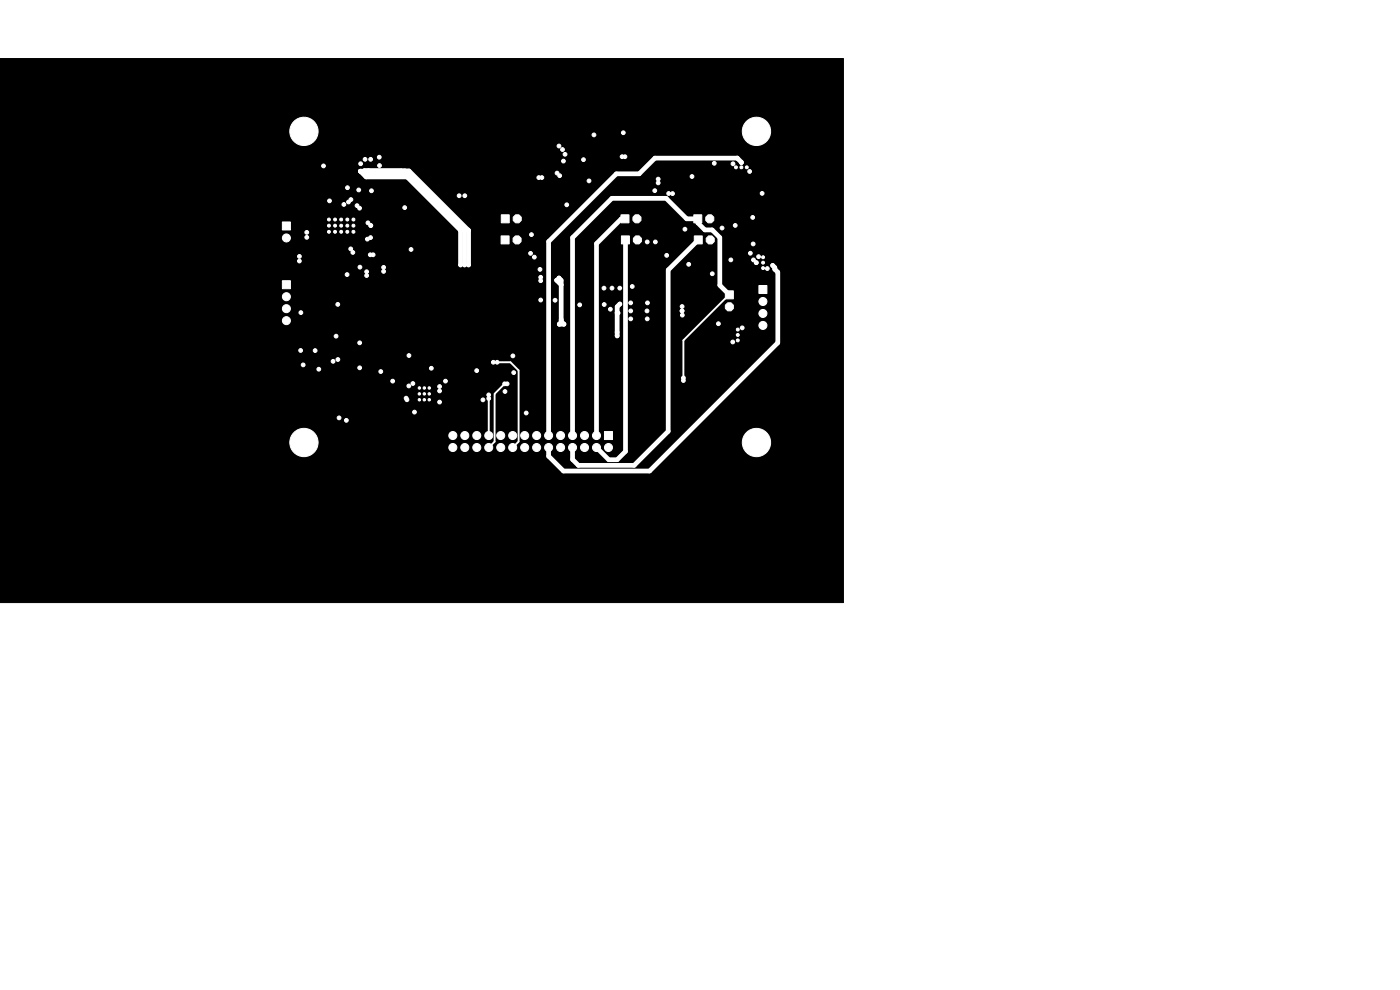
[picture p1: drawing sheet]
<svg xmlns="http://www.w3.org/2000/svg" width="297mm" height="210mm" viewBox="0 0 297 210" stroke-linecap="round" stroke-linejoin="round" font-family="sans-serif">
<path d="M-.1 12.4h179v115.4h-179z" fill="#000" stroke="#000" stroke-width=".21"/>
<g fill="#fff" stroke="#fff" stroke-width=".21">
<path d="M106.3 50.1h1.7v1.6h-1.7z"/>
<path d="M106.4 45.6h1.6v1.7h-1.6z"/>
<path d="M153.9 61.7h1.7v1.7h-1.7z"/>
<path d="M147.3 50.1h1.7v1.6h-1.7z"/>
<path d="M59.9 47.1h1.7v1.7h-1.7z"/>
<path d="M161 60.6h1.7v1.7h-1.7z"/>
<path d="M128.2 91.5h1.7v1.7h-1.7z"/>
<path d="M131.7 45.6h1.7v1.7h-1.7z"/>
<path d="M59.9 59.5h1.7v1.7h-1.7z"/>
<path d="M147.2 45.6h1.7v1.7h-1.7z"/>
<path d="M131.8 50.1h1.7v1.6h-1.7z"/>
<circle cx="156.5" cy="69.9" r=".32"/>
<circle cx="156.5" cy="71.1" r=".32"/>
<circle cx="156.5" cy="72.2" r=".32"/>
<circle cx="109.7" cy="50.9" r=".91"/>
<circle cx="109.7" cy="46.4" r=".91"/>
<circle cx="154.7" cy="65.1" r=".91"/>
<circle cx="150.7" cy="50.9" r=".91"/>
<circle cx="62.2" cy="27.9" r=".4"/>
<circle cx="62.9" cy="26.3" r=".4"/>
<circle cx="62.9" cy="29.5" r=".4"/>
<circle cx="64.5" cy="25.6" r=".4"/>
<circle cx="64.5" cy="27.9" r="3"/>
<circle cx="64.5" cy="30.1" r=".4"/>
<circle cx="66.1" cy="26.3" r=".4"/>
<circle cx="66.1" cy="29.5" r=".4"/>
<circle cx="66.7" cy="27.9" r=".4"/>
<circle cx="60.8" cy="50.5" r=".85"/>
<circle cx="158.2" cy="27.9" r=".4"/>
<circle cx="158.9" cy="26.3" r=".4"/>
<circle cx="158.9" cy="29.5" r=".4"/>
<circle cx="160.5" cy="25.6" r=".4"/>
<circle cx="160.5" cy="27.9" r="3"/>
<circle cx="160.5" cy="30.1" r=".4"/>
<circle cx="162.1" cy="26.3" r=".4"/>
<circle cx="162.1" cy="29.5" r=".4"/>
<circle cx="162.7" cy="27.9" r=".4"/>
<circle cx="161.8" cy="64" r=".85"/>
<circle cx="161.8" cy="66.5" r=".85"/>
<circle cx="161.8" cy="69" r=".85"/>
<circle cx="158.2" cy="93.9" r=".4"/>
<circle cx="158.9" cy="92.3" r=".4"/>
<circle cx="158.9" cy="95.5" r=".4"/>
<circle cx="160.5" cy="91.6" r=".4"/>
<circle cx="160.5" cy="93.9" r="3"/>
<circle cx="160.5" cy="96.1" r=".4"/>
<circle cx="162.1" cy="92.3" r=".4"/>
<circle cx="162.1" cy="95.5" r=".4"/>
<circle cx="162.7" cy="93.9" r=".4"/>
<circle cx="129.1" cy="94.9" r=".85"/>
<circle cx="126.5" cy="92.4" r=".85"/>
<circle cx="126.5" cy="94.9" r=".85"/>
<circle cx="124" cy="92.4" r=".85"/>
<circle cx="124" cy="94.9" r=".85"/>
<circle cx="121.5" cy="92.4" r=".85"/>
<circle cx="121.5" cy="94.9" r=".85"/>
<circle cx="118.9" cy="92.4" r=".85"/>
<circle cx="118.9" cy="94.9" r=".85"/>
<circle cx="116.4" cy="92.4" r=".85"/>
<circle cx="116.4" cy="94.9" r=".85"/>
<circle cx="113.8" cy="92.4" r=".85"/>
<circle cx="113.8" cy="94.9" r=".85"/>
<circle cx="111.3" cy="92.4" r=".85"/>
<circle cx="111.3" cy="94.9" r=".85"/>
<circle cx="108.8" cy="92.4" r=".85"/>
<circle cx="108.8" cy="94.9" r=".85"/>
<circle cx="106.2" cy="92.4" r=".85"/>
<circle cx="106.2" cy="94.9" r=".85"/>
<circle cx="103.7" cy="92.4" r=".85"/>
<circle cx="103.7" cy="94.9" r=".85"/>
<circle cx="101.1" cy="92.4" r=".85"/>
<circle cx="101.1" cy="94.9" r=".85"/>
<circle cx="98.6" cy="92.4" r=".85"/>
<circle cx="98.6" cy="94.9" r=".85"/>
<circle cx="96.1" cy="92.4" r=".85"/>
<circle cx="96.1" cy="94.9" r=".85"/>
<circle cx="135.1" cy="46.4" r=".91"/>
<circle cx="91.1" cy="84.8" r=".26"/>
<circle cx="91.1" cy="83.6" r=".26"/>
<circle cx="91.1" cy="82.3" r=".26"/>
<circle cx="90" cy="84.8" r=".26"/>
<circle cx="90" cy="83.6" r=".26"/>
<circle cx="90" cy="82.3" r=".26"/>
<circle cx="89" cy="84.8" r=".26"/>
<circle cx="89" cy="83.6" r=".26"/>
<circle cx="89" cy="82.3" r=".26"/>
<circle cx="161.9" cy="54.6" r=".32"/>
<circle cx="161.9" cy="55.7" r=".32"/>
<circle cx="161.9" cy="56.9" r=".32"/>
<circle cx="60.8" cy="62.9" r=".85"/>
<circle cx="60.8" cy="65.5" r=".85"/>
<circle cx="60.8" cy="68" r=".85"/>
<circle cx="75" cy="46.6" r=".32"/>
<circle cx="73.7" cy="46.6" r=".32"/>
<circle cx="72.4" cy="46.6" r=".32"/>
<circle cx="71.1" cy="46.6" r=".32"/>
<circle cx="69.8" cy="46.6" r=".32"/>
<circle cx="75" cy="47.9" r=".32"/>
<circle cx="73.7" cy="47.9" r=".32"/>
<circle cx="72.4" cy="47.9" r=".32"/>
<circle cx="71.1" cy="47.9" r=".32"/>
<circle cx="69.8" cy="47.9" r=".32"/>
<circle cx="75" cy="49.2" r=".32"/>
<circle cx="73.7" cy="49.2" r=".32"/>
<circle cx="72.4" cy="49.2" r=".32"/>
<circle cx="71.1" cy="49.2" r=".32"/>
<circle cx="69.8" cy="49.2" r=".32"/>
<circle cx="62.2" cy="93.9" r=".4"/>
<circle cx="62.9" cy="92.3" r=".4"/>
<circle cx="62.9" cy="95.5" r=".4"/>
<circle cx="64.5" cy="91.6" r=".4"/>
<circle cx="64.5" cy="93.9" r="3"/>
<circle cx="64.5" cy="96.1" r=".4"/>
<circle cx="66.1" cy="92.3" r=".4"/>
<circle cx="66.1" cy="95.5" r=".4"/>
<circle cx="66.7" cy="93.9" r=".4"/>
<circle cx="156.1" cy="35.5" r=".32"/>
<circle cx="157.3" cy="35.5" r=".32"/>
<circle cx="158.4" cy="35.5" r=".32"/>
<circle cx="150.6" cy="46.4" r=".91"/>
<circle cx="135.2" cy="50.9" r=".91"/>
<circle cx="114.3" cy="37.7" r=".4"/>
<circle cx="119.9" cy="32.7" r=".4"/>
<circle cx="118.6" cy="31" r=".4"/>
<circle cx="119.3" cy="31.7" r=".4"/>
<circle cx="115" cy="37.7" r=".4"/>
<circle cx="73.7" cy="39.8" r=".4"/>
<circle cx="73" cy="43.4" r=".4"/>
<circle cx="69.9" cy="42.6" r=".4"/>
<circle cx="65.1" cy="50.3" r=".4"/>
<circle cx="65.1" cy="49.3" r=".4"/>
<circle cx="74.9" cy="53.5" r=".4"/>
<circle cx="74.4" cy="52.8" r=".4"/>
<circle cx="63.5" cy="55.4" r=".4"/>
<circle cx="155.5" cy="34.7" r=".4"/>
<circle cx="146.8" cy="37.4" r=".4"/>
<circle cx="133.8" cy="64.2" r=".4"/>
<circle cx="152.4" cy="68.7" r=".4"/>
<circle cx="87.2" cy="52.9" r=".4"/>
<circle cx="151.1" cy="58.1" r=".4"/>
<circle cx="161.7" cy="41" r=".4"/>
<circle cx="159.8" cy="51.7" r=".4"/>
<circle cx="159" cy="36.4" r=".4"/>
<circle cx="160.9" cy="54.4" r=".4"/>
<circle cx="114.6" cy="57.1" r=".4"/>
<circle cx="78.8" cy="40.5" r=".4"/>
<circle cx="85.9" cy="44" r=".4"/>
<circle cx="68.6" cy="35.2" r=".4"/>
<circle cx="159.2" cy="53.7" r=".4"/>
<circle cx="73.6" cy="58.2" r=".4"/>
<circle cx="76.1" cy="40.3" r=".4"/>
<circle cx="76.4" cy="56.7" r=".4"/>
<circle cx="151.5" cy="34.6" r=".4"/>
<circle cx="125" cy="38.4" r=".4"/>
<circle cx="128.1" cy="61.1" r=".4"/>
<circle cx="133.8" cy="67.6" r=".4"/>
<circle cx="162.8" cy="57" r=".4"/>
<circle cx="137.4" cy="64.2" r=".4"/>
<circle cx="129.8" cy="61.1" r=".4"/>
<circle cx="146.1" cy="56.1" r=".4"/>
<circle cx="157.5" cy="69.5" r=".4"/>
<circle cx="120.2" cy="43.4" r=".4"/>
<circle cx="138.9" cy="40.4" r=".4"/>
<circle cx="137.3" cy="67.6" r=".4"/>
<circle cx="159.7" cy="46.1" r=".4"/>
<circle cx="63.5" cy="54.4" r=".4"/>
<circle cx="155.5" cy="72.5" r=".4"/>
<circle cx="145.3" cy="48.6" r=".4"/>
<circle cx="131.5" cy="61.1" r=".4"/>
<circle cx="111.6" cy="87.6" r=".4"/>
<circle cx="93.3" cy="85.3" r=".4"/>
<circle cx="73.5" cy="89.2" r=".4"/>
<circle cx="109" cy="79" r=".4"/>
<circle cx="107.1" cy="83" r=".4"/>
<circle cx="91.5" cy="78.1" r=".4"/>
<circle cx="108.8" cy="75.5" r=".4"/>
<circle cx="63.8" cy="66.3" r=".4"/>
<circle cx="76.3" cy="72.7" r=".4"/>
<circle cx="94.5" cy="80.8" r=".4"/>
<circle cx="101.1" cy="78.6" r=".4"/>
<circle cx="80.8" cy="78.8" r=".4"/>
<circle cx="93.3" cy="82" r=".4"/>
<circle cx="71.9" cy="88.6" r=".4"/>
<circle cx="83.3" cy="80.8" r=".4"/>
<circle cx="86.8" cy="75.4" r=".4"/>
<circle cx="71.7" cy="64.6" r=".4"/>
<circle cx="102.5" cy="84.8" r=".4"/>
<circle cx="67.6" cy="78.3" r=".4"/>
<circle cx="86.7" cy="81.9" r=".4"/>
<circle cx="76.3" cy="78" r=".4"/>
<circle cx="93.3" cy="82.9" r=".4"/>
<circle cx="153.2" cy="48.4" r=".4"/>
<circle cx="156" cy="47.8" r=".4"/>
<circle cx="160.4" cy="55.7" r=".4"/>
<circle cx="155" cy="55.1" r=".4"/>
<circle cx="159.8" cy="55.1" r=".4"/>
<circle cx="77.8" cy="58.4" r=".4"/>
<circle cx="98.5" cy="48.8" r=".4"/>
<circle cx="78.2" cy="36.3" r=".4"/>
<circle cx="77.8" cy="57.6" r=".4"/>
<circle cx="77.3" cy="36.3" r=".4"/>
<circle cx="76.3" cy="44.2" r=".4"/>
<circle cx="76.5" cy="36.3" r=".4"/>
<circle cx="75.7" cy="43.6" r=".4"/>
<circle cx="97.7" cy="56.2" r=".4"/>
<circle cx="98.6" cy="56.2" r=".4"/>
<circle cx="99.3" cy="48.8" r=".4"/>
<circle cx="99.4" cy="56.2" r=".4"/>
<circle cx="97.7" cy="48.8" r=".4"/>
<circle cx="98.6" cy="41.5" r=".4"/>
<circle cx="78.7" cy="47.8" r=".4"/>
<circle cx="97.4" cy="41.5" r=".4"/>
<circle cx="78.1" cy="47.3" r=".4"/>
<circle cx="114.7" cy="58.8" r=".4"/>
<circle cx="114.7" cy="59.5" r=".4"/>
<circle cx="114.7" cy="63.6" r=".4"/>
<circle cx="117.8" cy="63.7" r=".4"/>
<circle cx="139" cy="51.3" r=".4"/>
<circle cx="141.4" cy="54.2" r=".4"/>
<circle cx="137.3" cy="51.3" r=".4"/>
<circle cx="87.9" cy="87.4" r=".4"/>
<circle cx="86.2" cy="84.5" r=".4"/>
<circle cx="87.6" cy="81.4" r=".4"/>
<circle cx="86.3" cy="84.8" r=".4"/>
<circle cx="132" cy="33.2" r=".4"/>
<circle cx="145" cy="80.7" r=".4"/>
<circle cx="132.6" cy="33.2" r=".4"/>
<circle cx="139.6" cy="38" r=".4"/>
<circle cx="145" cy="80.2" r=".4"/>
<circle cx="139.6" cy="38.8" r=".4"/>
<circle cx="142.7" cy="41.1" r=".4"/>
<circle cx="141.9" cy="41" r=".4"/>
<circle cx="132.2" cy="28.2" r=".4"/>
<circle cx="156.4" cy="33.5" r=".4"/>
<circle cx="157.3" cy="34.5" r=".4"/>
<circle cx="144.8" cy="66.8" r=".4"/>
<circle cx="133.8" cy="66" r=".4"/>
<circle cx="144.7" cy="66" r=".4"/>
<circle cx="144.7" cy="65" r=".4"/>
<circle cx="137.3" cy="66" r=".4"/>
<circle cx="130.9" cy="71.2" r=".4"/>
<circle cx="131.5" cy="64.5" r=".4"/>
<circle cx="130.9" cy="70.5" r=".4"/>
<circle cx="130.9" cy="66.4" r=".4"/>
<circle cx="164.4" cy="57.1" r=".4"/>
<circle cx="163.9" cy="56.3" r=".4"/>
<circle cx="103.7" cy="83.8" r=".4"/>
<circle cx="103.7" cy="84.5" r=".4"/>
<circle cx="123" cy="64.7" r=".4"/>
<circle cx="128.2" cy="64.6" r=".4"/>
<circle cx="104.7" cy="76.8" r=".4"/>
<circle cx="105.5" cy="76.8" r=".4"/>
<circle cx="107.1" cy="81.4" r=".4"/>
<circle cx="107.6" cy="81.4" r=".4"/>
<circle cx="119.5" cy="34.2" r=".4"/>
<circle cx="126" cy="28.6" r=".4"/>
<circle cx="66.9" cy="74.4" r=".4"/>
<circle cx="63.8" cy="74.3" r=".4"/>
<circle cx="112.6" cy="53.7" r=".4"/>
<circle cx="112.7" cy="49.8" r=".4"/>
<circle cx="113.4" cy="54.5" r=".4"/>
<circle cx="123.8" cy="33.9" r=".4"/>
<circle cx="118.7" cy="37.3" r=".4"/>
<circle cx="118.2" cy="36.7" r=".4"/>
<circle cx="118.6" cy="59" r=".4"/>
<circle cx="118.1" cy="59.4" r=".4"/>
<circle cx="118.7" cy="68.8" r=".4"/>
<circle cx="119.6" cy="68.8" r=".4"/>
<circle cx="77.9" cy="50.7" r=".4"/>
<circle cx="81.4" cy="56.7" r=".4"/>
<circle cx="81.4" cy="57.6" r=".4"/>
<circle cx="79.2" cy="54" r=".4"/>
<circle cx="78.6" cy="54" r=".4"/>
<circle cx="78.6" cy="50.4" r=".4"/>
<circle cx="78.6" cy="33.8" r=".4"/>
<circle cx="80.5" cy="35.1" r=".4"/>
<circle cx="76.5" cy="34.7" r=".4"/>
<circle cx="80.5" cy="33.3" r=".4"/>
<circle cx="74.4" cy="42.3" r=".4"/>
<circle cx="73.9" cy="42.8" r=".4"/>
<circle cx="77.4" cy="33.8" r=".4"/>
<circle cx="71.7" cy="76.3" r=".4"/>
<circle cx="71.3" cy="71.3" r=".4"/>
<circle cx="64.3" cy="77.4" r=".4"/>
<circle cx="70.7" cy="76.6" r=".4"/>
<circle cx="134.1" cy="60.8" r=".4"/>
<circle cx="129.5" cy="65.6" r=".4"/>
</g>
<g fill="none" stroke="#fff" stroke-width="1">
<path d="M76.5 36.3h.1M76.5 36.3l1.2 1.2h8.7M77.3 36.3l.8 .8h8.7M77.3 36.3h9.5l12.6 12.6v7.3M77.3 36.3h.1M78.2 36.3h-1.7M85.1 36.3l12.6 12.6v7.3M85.9 36.3l12.7 12.6v7.3M157.3 34.5l-.9-1h-17.5l-3.3 3.4h-4.8l-14.4 14.3v41.2M132.6 46.4h-.8l-5.3 5.3v40.7M132.7 50.9h.1M132.7 50.9v44.9l-1.8 1.7h-1.8l-2.6-2.6"/>
<path d="M148.1 50.9l-6.3 6.4v34.2l-7.3 7.2h-11.8l-1.2-1.2v-2.6M130.9 66.4v4.8M154.7 62.5l-2-2v-10.1l-1.6-1.6h-1.6l-1.5-1.5v-.9h-2.3l-4.4-4.3h-11.5l-8.3 8.3v42"/>
</g>
<path d="M154.7 62.5l-9.7 9.7v8" fill="none" stroke="#fff" stroke-width=".4"/>
<circle cx="130.9" cy="66.4" r=".5" fill="#fff"/>
<path d="M118.1 59.4l1 1M118.6 59l.5 .5v8.9l-.4 .4h.9l-.5-.6M163.9 56.3l.5 .5v.3l.6 .6v15l-27.2 27.2h-18.3l-3.1-3.1v-1.9M131.5 64.5l-.6 .6v1.3" fill="none" stroke="#fff" stroke-width="1"/>
<path d="M105.5 76.8h2.8l1.7 1.8v15.1l-1.2 1.2M103.7 84.5h.1M103.7 83.8v8.6M107.6 81.4h-.5l-2.2 2.1v10.2l-1.2 1.2" fill="none" stroke="#fff" stroke-width=".4"/>
</svg>
